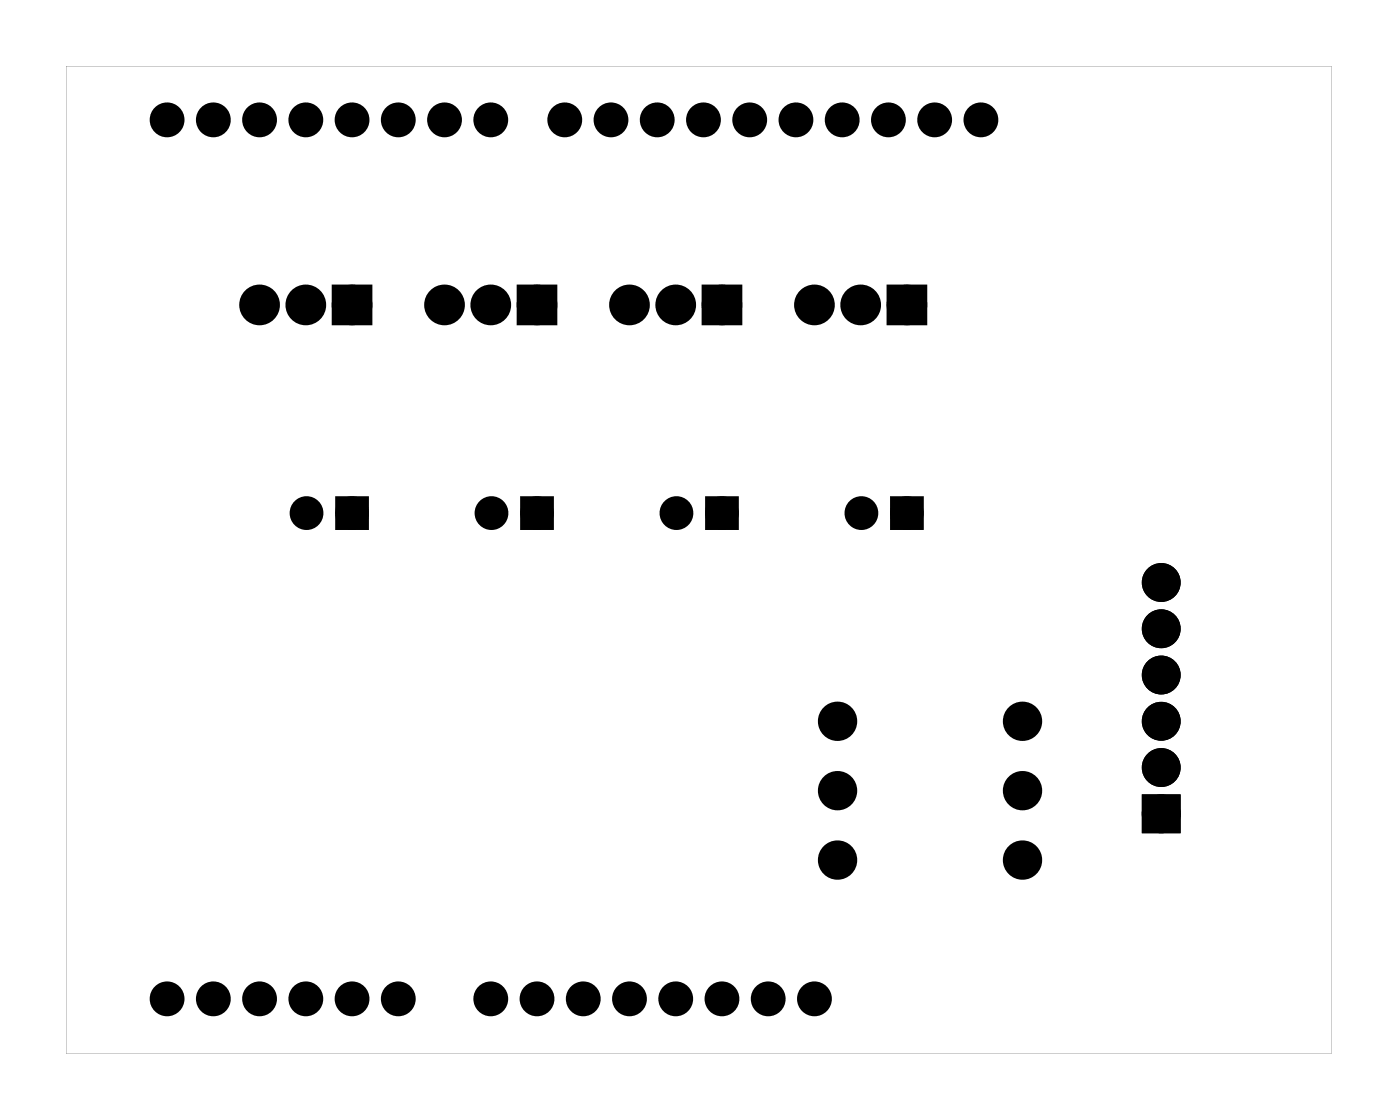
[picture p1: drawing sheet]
<svg xmlns="http://www.w3.org/2000/svg" width="77mm" height="61mm" viewBox="0 0 77 61" stroke-linecap="round" stroke-linejoin="round" font-family="sans-serif">
<g fill="#000">
<path d="M18.6 16h1.5v1.5h-1.5zM28.8 16h1.4v1.5h-1.4zM38.9 16h1.5v1.5h-1.5zM49.1 16h1.5v1.5h-1.5zM18.7 27.6h1.2v1.2h-1.2zM28.9 27.6h1.2v1.2h-1.2zM39.1 27.6h1.2v1.2h-1.2zM49.2 27.6h1.2v1.2h-1.2z"/>
<path d="M3.6 3.6v54.3h69.5v-54.3zM3.6 3.6h69.5v54.2h-69.5z"/>
<path d="M62.8 43.7v1.9h1.9v-1.9zM63.3 44.7a.51 .51 0 0 1 1 0 .51 .51 0 0 1-1 0z"/>
<path d="M62.8 43.7v1.9h1.9v-1.9zM63.3 44.7a.51 .51 0 0 1 1 0 .51 .51 0 0 1-1 0z"/>
</g>
<g fill="none" stroke="#000" stroke-width=".76" stroke-linecap="butt">
<path d="M18.6 16h1.5v1.5h-1.5zM28.8 16h1.4v1.5h-1.4zM38.9 16h1.5v1.5h-1.5zM49.1 16h1.5v1.5h-1.5z"/>
<circle cx="14.3" cy="16.7" r=".74"/>
<circle cx="16.8" cy="16.7" r=".74"/>
<circle cx="19.3" cy="16.7" r=".74"/>
<circle cx="24.4" cy="16.7" r=".74"/>
<circle cx="27" cy="16.7" r=".74"/>
<circle cx="29.5" cy="16.7" r=".74"/>
<circle cx="34.6" cy="16.7" r=".74"/>
<circle cx="37.1" cy="16.7" r=".74"/>
<circle cx="39.7" cy="16.7" r=".74"/>
<circle cx="44.7" cy="16.7" r=".74"/>
<circle cx="47.3" cy="16.7" r=".74"/>
<circle cx="49.8" cy="16.7" r=".74"/>
<circle cx="46" cy="39.6" r=".7"/>
<circle cx="56.2" cy="39.6" r=".7"/>
<circle cx="46" cy="43.4" r=".7"/>
<circle cx="46" cy="47.2" r=".7"/>
<circle cx="56.2" cy="43.4" r=".7"/>
<circle cx="56.2" cy="47.2" r=".7"/>
</g>
<g fill="#000">
<circle cx="9.2" cy="6.6" r=".67"/>
<circle cx="11.7" cy="6.6" r=".67"/>
<circle cx="14.3" cy="6.6" r=".67"/>
<circle cx="14.3" cy="16.7" r=".74"/>
<circle cx="16.8" cy="16.7" r=".74"/>
<circle cx="16.8" cy="6.6" r=".67"/>
<circle cx="19.3" cy="16.7" r=".74"/>
<circle cx="19.3" cy="6.6" r=".67"/>
<circle cx="21.9" cy="6.6" r=".67"/>
<circle cx="24.4" cy="16.7" r=".74"/>
<circle cx="24.4" cy="6.6" r=".67"/>
<circle cx="27" cy="16.7" r=".74"/>
<circle cx="27" cy="6.6" r=".67"/>
<circle cx="29.5" cy="16.7" r=".74"/>
<circle cx="31" cy="6.6" r=".67"/>
<circle cx="33.6" cy="6.6" r=".67"/>
<circle cx="34.6" cy="16.7" r=".74"/>
<circle cx="36.1" cy="6.6" r=".67"/>
<circle cx="37.1" cy="16.7" r=".74"/>
<circle cx="38.6" cy="6.6" r=".67"/>
<circle cx="39.7" cy="16.7" r=".74"/>
<circle cx="41.2" cy="6.6" r=".67"/>
<circle cx="43.7" cy="6.6" r=".67"/>
<circle cx="44.7" cy="16.7" r=".74"/>
<circle cx="46.3" cy="6.6" r=".67"/>
<circle cx="47.3" cy="16.7" r=".74"/>
<circle cx="48.8" cy="6.6" r=".67"/>
<circle cx="49.8" cy="16.7" r=".74"/>
<circle cx="51.3" cy="6.6" r=".67"/>
<circle cx="53.9" cy="6.6" r=".67"/>
<circle cx="16.8" cy="28.2" r=".6"/>
<circle cx="19.3" cy="28.2" r=".6"/>
<circle cx="27" cy="28.2" r=".6"/>
<circle cx="29.5" cy="28.2" r=".6"/>
<circle cx="37.2" cy="28.2" r=".6"/>
<circle cx="39.7" cy="28.2" r=".6"/>
<circle cx="46" cy="39.6" r=".7"/>
<circle cx="47.3" cy="28.2" r=".6"/>
<circle cx="49.8" cy="28.2" r=".6"/>
<circle cx="56.2" cy="39.6" r=".7"/>
<circle cx="63.8" cy="39.6" r=".72"/>
<circle cx="63.8" cy="34.5" r=".72"/>
<circle cx="63.8" cy="37.1" r=".72"/>
<circle cx="63.8" cy="32" r=".72"/>
<circle cx="9.2" cy="54.8" r=".67"/>
<circle cx="11.7" cy="54.8" r=".67"/>
<circle cx="14.3" cy="54.8" r=".67"/>
<circle cx="16.8" cy="54.8" r=".67"/>
<circle cx="19.3" cy="54.8" r=".67"/>
<circle cx="21.9" cy="54.8" r=".67"/>
<circle cx="27" cy="54.8" r=".67"/>
<circle cx="29.5" cy="54.8" r=".67"/>
<circle cx="32" cy="54.8" r=".67"/>
<circle cx="34.6" cy="54.8" r=".67"/>
<circle cx="37.1" cy="54.8" r=".67"/>
<circle cx="39.7" cy="54.8" r=".67"/>
<circle cx="42.2" cy="54.8" r=".67"/>
<circle cx="44.7" cy="54.8" r=".67"/>
<circle cx="46" cy="47.2" r=".7"/>
<circle cx="46" cy="43.4" r=".7"/>
<circle cx="56.2" cy="47.2" r=".7"/>
<circle cx="56.2" cy="43.4" r=".7"/>
<circle cx="63.8" cy="44.7" r=".72"/>
<circle cx="63.8" cy="42.1" r=".72"/>
</g>
<g fill="none" stroke="#000" stroke-width=".65" stroke-linecap="butt">
<path d="M18.7 27.6h1.2v1.2h-1.2zM28.9 27.6h1.2v1.2h-1.2zM39.1 27.6h1.2v1.2h-1.2zM49.2 27.6h1.2v1.2h-1.2z"/>
<circle cx="16.8" cy="28.2" r=".6"/>
<circle cx="19.3" cy="28.2" r=".6"/>
<circle cx="27" cy="28.2" r=".6"/>
<circle cx="29.5" cy="28.2" r=".6"/>
<circle cx="37.2" cy="28.2" r=".6"/>
<circle cx="39.7" cy="28.2" r=".6"/>
<circle cx="47.3" cy="28.2" r=".6"/>
<circle cx="49.8" cy="28.2" r=".6"/>
</g>
<g fill="none" stroke="#000" stroke-width=".69" stroke-linecap="butt">
<circle cx="63.8" cy="32" r=".72"/>
<circle cx="63.8" cy="34.5" r=".72"/>
<circle cx="63.8" cy="39.6" r=".72"/>
<circle cx="63.8" cy="37.1" r=".72"/>
<circle cx="63.8" cy="42.1" r=".72"/>
<circle cx="63.8" cy="44.7" r=".72"/>
</g>
<g fill="none" stroke="#000" stroke-width=".25">
<path d="M62.8 43.7h1.9v1.9h-1.9z"/>
<circle cx="63.8" cy="44.7" r=".51"/>
</g>
<g fill="none" stroke="#000" stroke-width=".57">
<circle cx="9.2" cy="6.6" r=".67"/>
<circle cx="11.7" cy="6.6" r=".67"/>
<circle cx="14.3" cy="6.6" r=".67"/>
<circle cx="16.8" cy="6.6" r=".67"/>
<circle cx="19.3" cy="6.6" r=".67"/>
<circle cx="21.9" cy="6.6" r=".67"/>
<circle cx="24.4" cy="6.6" r=".67"/>
<circle cx="27" cy="6.6" r=".67"/>
<circle cx="31" cy="6.6" r=".67"/>
<circle cx="33.6" cy="6.6" r=".67"/>
<circle cx="36.1" cy="6.6" r=".67"/>
<circle cx="38.6" cy="6.6" r=".67"/>
<circle cx="41.2" cy="6.6" r=".67"/>
<circle cx="43.7" cy="6.6" r=".67"/>
<circle cx="46.3" cy="6.6" r=".67"/>
<circle cx="48.8" cy="6.6" r=".67"/>
<circle cx="51.3" cy="6.6" r=".67"/>
<circle cx="53.9" cy="6.6" r=".67"/>
<circle cx="9.2" cy="54.8" r=".67"/>
<circle cx="11.7" cy="54.8" r=".67"/>
<circle cx="14.3" cy="54.8" r=".67"/>
<circle cx="16.8" cy="54.8" r=".67"/>
<circle cx="19.3" cy="54.8" r=".67"/>
<circle cx="21.9" cy="54.8" r=".67"/>
<circle cx="27" cy="54.8" r=".67"/>
<circle cx="29.5" cy="54.8" r=".67"/>
<circle cx="32" cy="54.8" r=".67"/>
<circle cx="34.6" cy="54.8" r=".67"/>
<circle cx="37.1" cy="54.8" r=".67"/>
<circle cx="39.7" cy="54.8" r=".67"/>
<circle cx="42.2" cy="54.8" r=".67"/>
<circle cx="44.7" cy="54.8" r=".67"/>
</g>
</svg>
